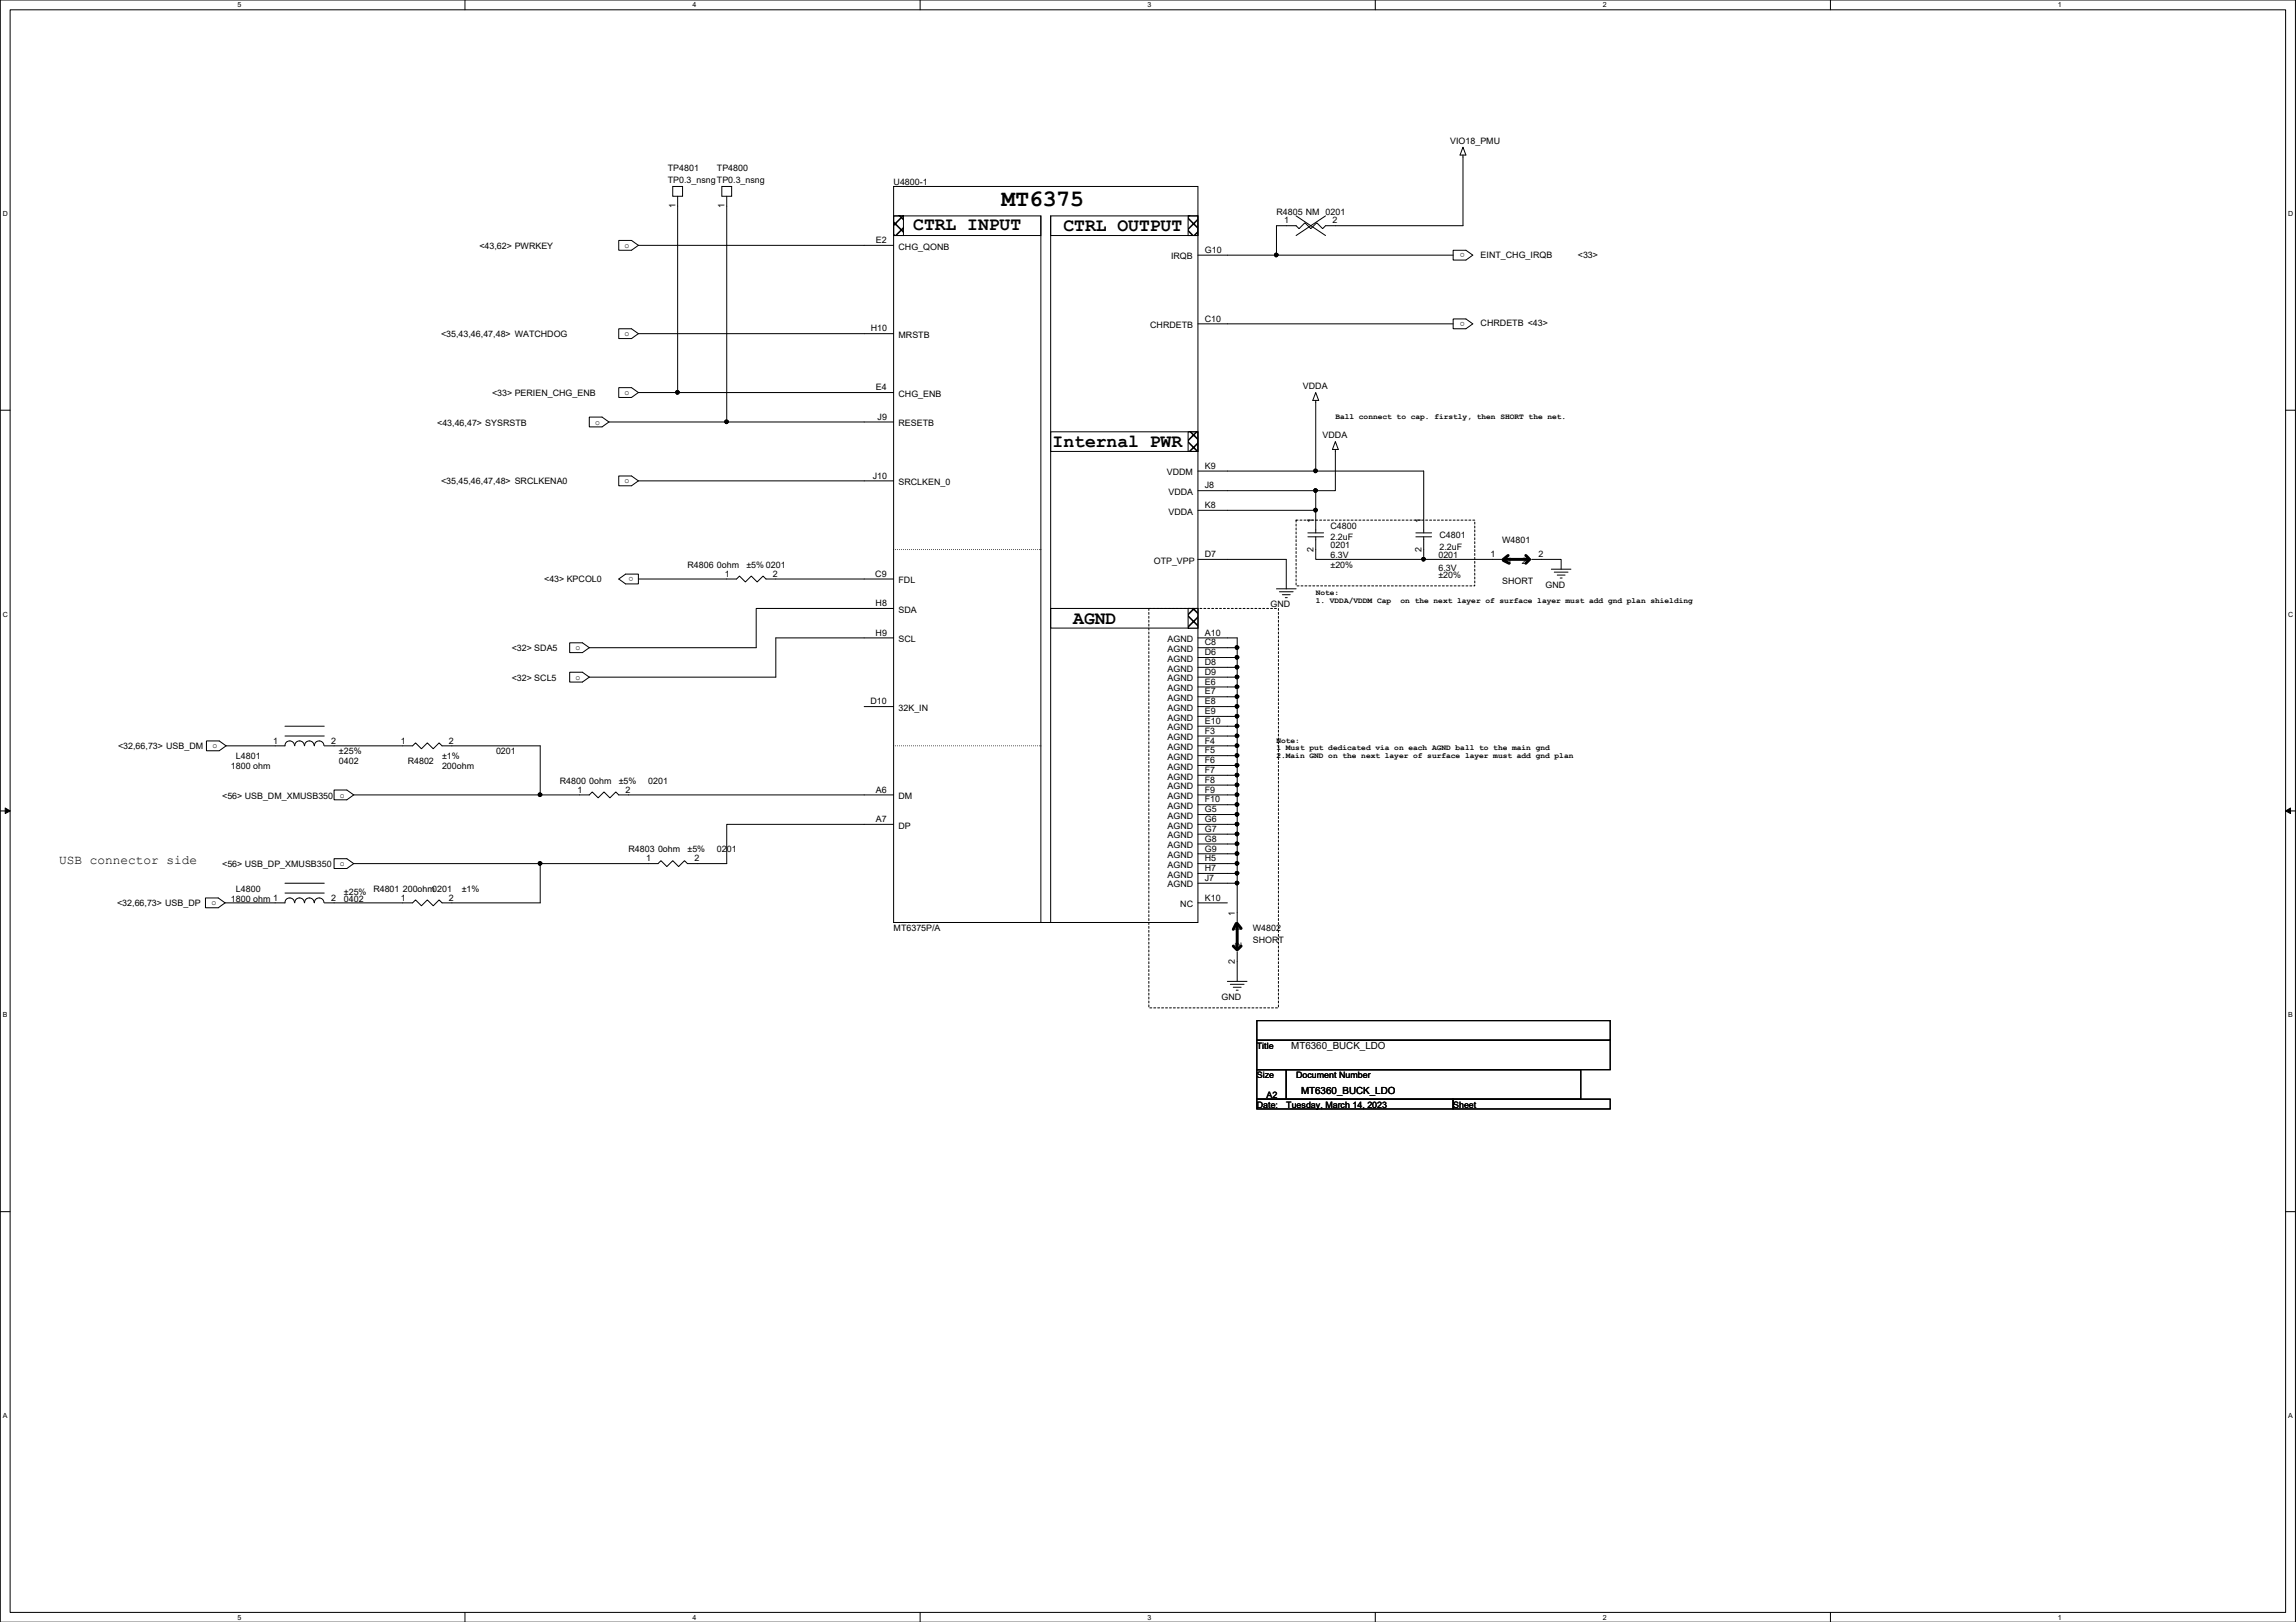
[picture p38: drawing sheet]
<svg xmlns="http://www.w3.org/2000/svg" width="297mm" height="210mm" viewBox="0 0 297 210" stroke-linecap="round" stroke-linejoin="round" font-family="sans-serif">
<defs><g id="words">
<text font-size="3" x="129.6" y="26.7">MT6375</text>
<g font-size="2.4">
<text x="118.1" y="29.8">CTRL INPUT</text>
<text x="137.6" y="29.9">CTRL OUTPUT</text>
<text x="136.2" y="57.8">Internal PWR</text>
<text x="138.9" y="80.7">AGND</text>
</g>
<text font-size="1.7" x="7.7" y="111.8">USB connector side</text>
<g font-size="1.3">
<text x="167" y="135.8">MT6360_BUCK_LDO</text>
<text x="168.3" y="141.5">MT6360_BUCK_LDO</text>
</g>
<g font-size="1.1">
<text x="86.4" y="22.2">TP4801</text>
<text x="86.4" y="23.7">TP0.3_nsngTP0.3_nsng</text>
<text x="92.7" y="22.2">TP4800</text>
<text x="115.6" y="24">U4800-1</text>
<text x="187.6" y="18.6">VIO18_PMU</text>
<text x="87.4" y="26.9" transform="rotate(-90 87.4 26.9)">1</text>
<text x="93.7" y="26.9" transform="rotate(-90 93.7 26.9)">1</text>
<text x="165.1" y="27.8">R4805 NM 0201</text>
<text x="166.2" y="28.9">1</text>
<text x="172.4" y="28.9">2</text>
<text x="62" y="32.2">&lt;43,62&gt; PWRKEY</text>
<text x="80.8" y="32.1">o</text>
<text x="113.3" y="31.5">E2</text>
<text x="116.2" y="32.3">CHG_QONB</text>
<text x="151.5" y="33.6">IRQB</text>
<text x="155.9" y="32.7">G10</text>
<text x="189.5" y="32.7" transform="rotate(180 189.5 32.7)">o</text>
<text x="191.6" y="33.4">EINT_CHG_IRQB</text>
<text x="204.1" y="33.4">&lt;33&gt;</text>
<text x="155.9" y="41.6">C10</text>
<text x="189.5" y="41.6" transform="rotate(180 189.5 41.6)">o</text>
<text x="57.1" y="43.6">&lt;35,43,46,47,48&gt; WATCHDOG</text>
<text x="80.8" y="43.5">o</text>
<text x="112.6" y="42.9">H10</text>
<text x="116.2" y="43.7">MRSTB</text>
<text x="148.8" y="42.5">CHRDETB</text>
<text x="191.6" y="42.2">CHRDETB &lt;43&gt;</text>
<text x="63.7" y="51.3">&lt;33&gt; PERIEN_CHG_ENB</text>
<text x="80.8" y="51.1">o</text>
<text x="113.3" y="50.5">E4</text>
<text x="116.2" y="51.4">CHG_ENB</text>
<text x="168.6" y="50.4">VDDA</text>
<text x="56.6" y="55.1">&lt;43,46,47&gt; SYSRSTB</text>
<text x="77" y="54.9">o</text>
<text x="113.5" y="54.3">J9</text>
<text x="116.2" y="55.2">RESETB</text>
<text x="171.1" y="56.7">VDDA</text>
<text x="57.1" y="62.7">&lt;35,45,46,47,48&gt; SRCLKENA0</text>
<text x="80.8" y="62.6">o</text>
<text x="112.9" y="61.9">J10</text>
<text x="116.2" y="62.8">SRCLKEN_0</text>
<text x="151" y="61.5">VDDM</text>
<text x="151.2" y="64.1">VDDA</text>
<text x="155.9" y="60.7">K9</text>
<text x="155.9" y="63.2">J8</text>
<text x="155.9" y="65.7">K8</text>
<text x="151.2" y="66.6">VDDA</text>
<text x="169.9" y="71.4" transform="rotate(-90 169.9 71.4)">2</text>
<text x="169.9" y="67.7" transform="rotate(-90 169.9 67.7)">1</text>
<text x="172.1" y="68.4">C4800</text>
<text x="172.1" y="69.9">2.2uF</text>
<text x="172.1" y="71">0201</text>
<text x="183.9" y="71.4" transform="rotate(-90 183.9 71.4)">2</text>
<text x="183.9" y="67.7" transform="rotate(-90 183.9 67.7)">1</text>
<text x="186.2" y="69.7">C4801</text>
<text x="186.2" y="71.2">2.2uF</text>
<text x="194.3" y="70.3">W4801</text>
<text x="70.4" y="75.3">&lt;43&gt; KPCOL0</text>
<text x="82" y="74.6" transform="rotate(180 82 74.6)">o</text>
<text x="88.9" y="73.5">R4806 0ohm</text>
<text x="93.8" y="74.6">1</text>
<text x="96.6" y="73.5">±5% 0201</text>
<text x="100" y="74.6">2</text>
<text x="113.2" y="74.6">C9</text>
<text x="116.2" y="75.5">FDL</text>
<text x="149.3" y="72.9">OTP_VPP</text>
<text x="155.9" y="72.1">D7</text>
<text x="172.1" y="72.2">6.3V</text>
<text x="172.1" y="73.5">±20%</text>
<text x="186.1" y="72.2">0201</text>
<text x="186.1" y="73.9">6.3V</text>
<text x="186.1" y="74.8">±20%</text>
<text x="192.8" y="72.1">1</text>
<text x="194.3" y="75.5">SHORT</text>
<text x="195" y="72.9">1</text>
<text x="196.9" y="72.9">2</text>
<text x="199" y="72.1">2</text>
<text x="199.9" y="76">GND</text>
<text x="113.3" y="82.3">H9</text>
<text x="113.3" y="78.4">H8</text>
<text x="116.2" y="83.1">SCL</text>
<text x="116.2" y="79.3">SDA</text>
<text x="151" y="83.1">AGND</text>
<text x="155.9" y="82.3">A10</text>
<text x="155.9" y="83.5">C8</text>
<text x="164.4" y="78.6">GND</text>
<text x="66.2" y="84.3">&lt;32&gt; SDA5</text>
<text x="66.2" y="88.1">&lt;32&gt; SCL5</text>
<text x="74.5" y="84.2">o</text>
<text x="74.5" y="88">o</text>
<text x="151" y="85.6">AGND</text>
<text x="151" y="86.9">AGND</text>
<text x="151" y="89.5">AGND</text>
<text x="151" y="84.4">AGND</text>
<text x="151" y="88.2">AGND</text>
<text x="155.9" y="84.8">D6</text>
<text x="155.9" y="86.1">D8</text>
<text x="155.9" y="88.6">E6</text>
<text x="155.9" y="89.9">E7</text>
<text x="155.9" y="87.3">D9</text>
<text x="112.6" y="91.1">D10</text>
<text x="116.2" y="92">32K_IN</text>
<text x="151" y="90.7">AGND</text>
<text x="151" y="92">AGND</text>
<text x="151" y="94.5">AGND</text>
<text x="151" y="95.8">AGND</text>
<text x="151" y="93.3">AGND</text>
<text x="155.9" y="91.1">E8</text>
<text x="155.9" y="93.7">E10</text>
<text x="155.9" y="95">F3</text>
<text x="155.9" y="92.4">E9</text>
<text x="15.3" y="97">&lt;32,66,73&gt; USB_DM</text>
<text x="27.5" y="96.9">o</text>
<text x="29.9" y="99.5">1800 ohm</text>
<text x="30.5" y="98.3">L4801</text>
<text x="35.3" y="96.2">1</text>
<text x="42.8" y="96.2">2</text>
<text x="43.9" y="97.6">±25%</text>
<text x="43.9" y="98.9">0402</text>
<text x="51.9" y="96.2">1</text>
<text x="52.7" y="98.9">R4802</text>
<text x="57.2" y="99.5">200ohm</text>
<text x="57.2" y="98.3">±1%</text>
<text x="58.1" y="96.2">2</text>
<text x="64.2" y="97.6">0201</text>
<text x="72.4" y="101.4">R4800 0ohm</text>
<text x="80" y="101.4">±5%</text>
<text x="83.9" y="101.4">0201</text>
<text x="151" y="97.1">AGND</text>
<text x="151" y="98.3">AGND</text>
<text x="151" y="99.6">AGND</text>
<text x="151" y="100.9">AGND</text>
<text x="155.9" y="96.2">F4</text>
<text x="155.9" y="97.5">F5</text>
<text x="155.9" y="98.8">F6</text>
<text x="155.9" y="100">F7</text>
<text x="155.9" y="101.3">F8</text>
<text x="28.7" y="103.3">&lt;56&gt; USB_DM_XMUSB350</text>
<text x="44" y="103.2">o</text>
<text x="74.7" y="102.6">1</text>
<text x="80.9" y="102.6">2</text>
<text x="113.3" y="102.6">A6</text>
<text x="113.3" y="106.4">A7</text>
<text x="116.2" y="103.4">DM</text>
<text x="116.2" y="107.2">DP</text>
<text x="151" y="103.4">AGND</text>
<text x="151" y="104.7">AGND</text>
<text x="151" y="106">AGND</text>
<text x="151" y="107.2">AGND</text>
<text x="151" y="102.2">AGND</text>
<text x="155.9" y="102.6">F9</text>
<text x="155.9" y="103.8">F10</text>
<text x="155.9" y="105.1">G5</text>
<text x="155.9" y="106.4">G6</text>
<text x="155.9" y="107.7">G7</text>
<text x="28.7" y="112.2">&lt;56&gt; USB_DP_XMUSB350</text>
<text x="44" y="112.1">o</text>
<text x="81.3" y="110.3">R4803 0ohm</text>
<text x="83.6" y="111.5">1</text>
<text x="88.9" y="110.3">±5%</text>
<text x="89.8" y="111.5">2</text>
<text x="92.7" y="110.3">0201</text>
<text x="151" y="108.5">AGND</text>
<text x="151" y="109.8">AGND</text>
<text x="151" y="111">AGND</text>
<text x="151" y="112.3">AGND</text>
<text x="151" y="113.6">AGND</text>
<text x="155.9" y="108.9">G8</text>
<text x="155.9" y="110.2">G9</text>
<text x="155.9" y="111.5">H5</text>
<text x="155.9" y="112.7">H7</text>
<text x="15.2" y="117.3">&lt;32,66,73&gt; USB_DP</text>
<text x="27.3" y="117.2">o</text>
<text x="29.9" y="116.7">1800 ohm 1</text>
<text x="30.5" y="115.4">L4800</text>
<text x="42.8" y="116.5">2</text>
<text x="44.5" y="115.8">±25%</text>
<text x="44.5" y="116.7">0402</text>
<text x="48.3" y="115.4">R4801 200ohm0201</text>
<text x="51.9" y="116.5">1</text>
<text x="58.1" y="116.5">2</text>
<text x="59.7" y="115.4">±1%</text>
<text x="151" y="114.9">AGND</text>
<text x="152.7" y="117.4">NC</text>
<text x="155.9" y="114">J7</text>
<text x="155.9" y="116.5">K10</text>
<text x="159.8" y="118.5" transform="rotate(-90 159.8 118.5)">1</text>
<text x="115.6" y="120.5">MT6375P/A</text>
<text x="159.8" y="124.7" transform="rotate(-90 159.8 124.7)">2</text>
<text x="160.6" y="122.6" transform="rotate(-90 160.6 122.6)">2</text>
<text x="160.6" y="120.6" transform="rotate(-90 160.6 120.6)">1</text>
<text x="162.1" y="120.5">W4802</text>
<text x="162.1" y="122">SHORT</text>
<text x="158" y="129.4">GND</text>
<text x="162.6" y="135.7">Title</text>
<text x="162.6" y="139.5">Size</text>
<text x="162.6" y="143.3">Date:</text>
<text x="163.9" y="142.1">A2</text>
<text x="166.4" y="143.3">Tuesday, March 14, 2023</text>
<text x="167.7" y="139.5">Document Number</text>
<text x="188" y="143.3">Sheet</text>
</g>
<g font-size="1">
<text x="172.8" y="54.2">Ball connect to cap. firstly, then SHORT the net.</text>
<text x="170.2" y="77">Note:</text>
<text x="170.2" y="78.1">1. VDDA/VDDM Cap</text>
<text x="181.2" y="78.1">on the next layer of surface layer must add gnd plan shielding</text>
<text x="165.1" y="96.1">Note:</text>
<text x="165.1" y="97.1">1 Must put dedicated via on each AGND ball to the main gnd</text>
<text x="165.1" y="98.1">2.Main GND on the next layer of surface layer must add gnd plan</text>
</g>
<g font-size=".9">
<text x="30.7" y=".9">5</text>
<text x="89.6" y=".9">4</text>
<text x="148.5" y=".9">3</text>
<text x="207.3" y=".9">2</text>
<text x="266.2" y=".9">1</text>
<text x=".4" y="28">D</text>
<text x="296" y="28">D</text>
<text x=".4" y="79.8">C</text>
<text x="296" y="79.8">C</text>
<text x=".4" y="131.7">B</text>
<text x="296" y="131.7">B</text>
<text x=".4" y="183.5">A</text>
<text x="296" y="183.5">A</text>
<text x="30.7" y="209.6">5</text>
<text x="89.6" y="209.6">4</text>
<text x="148.5" y="209.6">3</text>
<text x="207.3" y="209.6">2</text>
<text x="266.2" y="209.6">1</text>
</g>
</g></defs>
<path d="M0 0h297v209.9h-297zM1.3 1.3h294.4v207.4h-294.4z" fill="none" stroke="#000" stroke-width=".13"/>
<g fill="#fff">
<path d="M30.7 .1h.5v1h-.5z"/>
<path d="M30.7 208.8h.5v1h-.5z"/>
</g>
<path d="M60.2 0v1.3M60.2 208.7v1.2" fill="none" stroke="#000" stroke-width=".13"/>
<g fill="#fff">
<path d="M89.6 .1h.5v1h-.5z"/>
<path d="M89.6 208.8h.5v1h-.5z"/>
</g>
<path d="M119 0v1.3M119 208.7v1.2" fill="none" stroke="#000" stroke-width=".13"/>
<g fill="#fff">
<path d="M148.5 .1h.5v1h-.5z"/>
<path d="M148.5 208.8h.5v1h-.5z"/>
</g>
<path d="M177.9 0v1.3M177.9 208.7v1.2" fill="none" stroke="#000" stroke-width=".13"/>
<g fill="#fff">
<path d="M207.3 .1h.6v1h-.6z"/>
<path d="M207.3 208.8h.6v1h-.6z"/>
</g>
<path d="M236.8 0v1.3M236.8 208.7v1.2" fill="none" stroke="#000" stroke-width=".13"/>
<g fill="#fff">
<path d="M266.2 .1h.5v1h-.5z"/>
<path d="M266.2 208.8h.5v1h-.5z"/>
<path d="M.4 27.2h.6v1h-.6z"/>
<path d="M296 27.2h.7v1h-.7z"/>
<path d="M.4 79h.6v1h-.6z"/>
<path d="M296 79h.7v1h-.7z"/>
</g>
<path d="M0 53.1h1.3M295.7 53.1h1.3" fill="none" stroke="#000" stroke-width=".13"/>
<g fill="#fff">
<path d="M.4 130.9h.6v1h-.6z"/>
<path d="M296 130.9h.6v1h-.6z"/>
</g>
<path d="M0 104.9h1.3M.7 104.6l.6 .3-.6 .4zM295.7 104.9h1.3M295.7 104.9l.6-.3v.7z" fill="none" stroke="#000" stroke-width=".13"/>
<path d="M.7 104.6l.6 .3-.6 .4zM295.7 104.9l.6-.3v.7z" fill="#000"/>
<g fill="#fff">
<path d="M.4 182.7h.5v1h-.5z"/>
<path d="M296 182.7h.6v1h-.6z"/>
</g>
<g fill="none" stroke="#000" stroke-width=".13">
<path d="M189.3 19.1l.3 1h-.7zM80 31.1h1.7l.9 .6-.9 .7h-1.7zM87 24.1h1.3v1.3h-1.3zM87.7 25.4v1.3M93.4 24.1h1.3v1.3h-1.3zM94 25.4v1.3M166.4 29.2h1.3l.4 .4 .7-.8 .8 .8 .7-.8 .8 .8 .4-.4h1.3M167.7 27.9l3.8 2.6M171.5 27.9l-3.8 2.6M188 32.4h1.6l.9 .6-.9 .7h-1.6zM189.3 20.1v.2M76.2 54h1.7l.9 .6-.9 .6h-1.7z"/>
<path d="M80 42.5h1.7l.9 .7-.9 .6h-1.7zM80 50.2h1.7l.9 .6-.9 .6h-1.7zM170.2 50.8l.4 1h-.8zM170.2 51.8v.3M172.8 58.2v.2M172.8 57.2l.3 1h-.7zM188 41.3h1.6l.9 .6-.9 .6h-1.6zM80 61.6h1.7l.9 .6-.9 .7h-1.7zM80 74.9l.9-.6h1.7v1.3h-1.7zM94 74.9h1.3l.4-.4 .7 .8 .8-.8 .8 .8 .7-.8 .4 .4h1.3M165.1 76.2h2.6M165.5 76.6h1.8"/>
<path d="M165.9 77h1M166.3 77.3h.2M169.2 69h2M169.2 69.5h2M170.2 67.3v1.7M170.2 69.5v1.6M183.2 69h2M183.2 69.5h2M184.2 67.3v1.7M184.2 69.5v1.6M193.1 72.4h1.2M198.2 72.4h1.2"/>
<path d="M200.7 73.7h2.5M201.1 74h1.8M201.5 74.4h1M201.8 74.8h.3M26.7 95.9h1.7l.8 .6-.8 .7h-1.7zM36.9 95.2h5M36.9 94h5M38.1 96.5a.61 .61 0 0 0-.6-.6 .61 .61 0 0 0-.6 .6h-1.3M39.4 96.5a.61 .61 0 0 0-.7-.6 .61 .61 0 0 0-.6 .6M40.6 96.5a.61 .61 0 0 0-.6-.6 .61 .61 0 0 0-.6 .6M41.9 96.5a.61 .61 0 0 0-.6-.6 .61 .61 0 0 0-.6 .6M41.9 96.5h1.3"/>
<path d="M52.1 96.5h1.3l.4-.4 .7 .8 .8-.8 .7 .8 .8-.8 .4 .4h1.3M73.7 83.2h1.6l.9 .6-.9 .7h-1.6zM73.7 87h1.6l.9 .6-.9 .7h-1.6zM26.6 116.2h1.6l.9 .6-.9 .7h-1.6zM36.9 115.6h5M36.9 114.3h5M38.1 116.8a.61 .61 0 0 0-.6-.6 .61 .61 0 0 0-.6 .6h-1.3M39.4 116.8a.61 .61 0 0 0-.7-.6 .61 .61 0 0 0-.6 .6M40.6 116.8a.61 .61 0 0 0-.6-.6 .61 .61 0 0 0-.6 .6M41.9 116.8a.61 .61 0 0 0-.6-.6 .61 .61 0 0 0-.6 .6M41.9 116.8h1.3M43.2 111.1h1.7l.9 .7-.9 .6h-1.7z"/>
<path d="M43.2 102.2h1.7l.9 .7-.9 .6h-1.7zM52.1 116.8h1.3l.4-.3 .7 .7 .8-.7 .7 .7 .8-.7 .4 .3h1.3M75 102.9h1.2l.4-.4 .8 .8 .7-.8 .8 .8 .8-.8 .3 .4h1.3M83.9 111.8h1.2l.4-.4 .8 .7 .7-.7 .8 .7 .8-.7 .3 .4h1.3M160.1 118.1v1.3M158.8 127h2.5M159.2 127.4h1.7M159.6 127.8h1M159.9 128.1h.3M160.1 123.2v1.3M162.6 132.1h45.7v2.5h-45.7zM162.6 134.6h45.7v3.8h-45.7z"/>
<path d="M162.6 138.4h3.8v3.8h-3.8zM166.4 138.4h38.1v3.8h-38.1zM0 156.8h1.3M162.6 142.2h25.4v1.3h-25.4zM188 142.2h20.3v1.3h-20.3zM295.7 156.8h1.3"/>
</g>
<path d="M148.6 78.7h16.8v51.7h-16.8zM167.7 67.3h23.1v8.5h-23.1z" fill="none" stroke="#000" stroke-width=".13" stroke-dasharray=".3 .3"/>
<path d="M194.5 72.5l.7 .4M194.7 72.4h2.8M195.1 71.9l-.6 .5M197.4 71.9l.4 .4M197.9 72.4l-.5 .5M159.9 119.5l-.3 .8M160.1 119.8v2.8M160.1 119.5l.5 .6M159.6 122.4l.5 .5M160.6 122.4l-.4 .4" fill="none" stroke="#000" stroke-width=".38"/>
<path d="M115.6 27.9h1.3v2.6h-1.3z" fill-rule="evenodd" fill="#fff"/>
<path d="M115.6 27.9h1.3v2.6h-1.3z" fill-rule="evenodd" fill="#000"/>
<path d="M115.6 27.9h1.3v2.6h-1.3zM115.6 27.9h19.1v2.6h-19.1z" fill="none" stroke="#000" stroke-width=".13"/>
<path d="M153.7 27.9h1.3v2.6h-1.3z" fill-rule="evenodd" fill="#fff"/>
<path d="M153.7 27.9h1.3v2.6h-1.3z" fill-rule="evenodd" fill="#000"/>
<path d="M135.9 27.9h19.1v2.6h-19.1zM153.7 27.9h1.3v2.6h-1.3zM135.9 78.7h19.1v2.6h-19.1z" fill="none" stroke="#000" stroke-width=".13"/>
<path d="M153.7 78.7h1.3v2.6h-1.3z" fill-rule="evenodd" fill="#fff"/>
<path d="M153.7 78.7h1.3v2.6h-1.3z" fill-rule="evenodd" fill="#000"/>
<path d="M153.7 78.7h1.3v2.6h-1.3z" fill="none" stroke="#000" stroke-width=".13"/>
<path d="M153.7 55.9h1.3v2.5h-1.3z" fill-rule="evenodd" fill="#fff"/>
<g fill="#000">
<path d="M164.9 32.8h.4l.1 .2-.1 .2h-.2h-.2z" fill-rule="evenodd"/>
<path d="M164.9 32.8h.4l.1 .2-.1 .2h-.2h-.2z" fill-rule="evenodd"/>
<path d="M87.5 50.6h.3l.1 .2-.1 .1-.2 .1-.1-.1z" fill-rule="evenodd"/>
<path d="M87.5 50.6h.3l.1 .2-.1 .1-.2 .1-.1-.1z" fill-rule="evenodd"/>
<path d="M93.8 54.4h.4v.2v.1l-.2 .1-.2-.1z" fill-rule="evenodd"/>
<path d="M93.8 54.4h.4v.2v.1l-.2 .1-.2-.1z" fill-rule="evenodd"/>
<path d="M153.7 55.9h1.3v2.5h-1.3z" fill-rule="evenodd"/>
<path d="M170 65.8h.4v.2v.2l-.2 .1-.2-.1z" fill-rule="evenodd"/>
<path d="M170 60.8h.4v.1v.2l-.2 .1-.2-.1z" fill-rule="evenodd"/>
<path d="M170 63.3h.4v.2v.1l-.2 .1-.2-.1z" fill-rule="evenodd"/>
<path d="M170 65.8h.4v.2v.2l-.2 .1-.2-.1z" fill-rule="evenodd"/>
<path d="M170 60.8h.4v.1v.2l-.2 .1-.2-.1z" fill-rule="evenodd"/>
<path d="M170 63.3h.4v.2v.1l-.2 .1-.2-.1z" fill-rule="evenodd"/>
<path d="M184 72.2h.3l.1 .1-.1 .2-.2 .1-.1-.1z" fill-rule="evenodd"/>
<path d="M184 72.2h.3l.1 .1-.1 .2-.2 .1-.1-.1z" fill-rule="evenodd"/>
<path d="M159.9 98.9h.3l.1 .1-.1 .2-.2 .1-.1-.1z" fill-rule="evenodd"/>
<path d="M159.9 83.6h.3l.1 .2-.1 .2h-.2h-.1z" fill-rule="evenodd"/>
<path d="M159.9 84.9h.3l.1 .1-.1 .2-.2 .1-.1-.1z" fill-rule="evenodd"/>
<path d="M159.9 87.4h.3l.1 .2-.1 .2h-.2h-.1z" fill-rule="evenodd"/>
<path d="M159.9 86.2h.3l.1 .1-.1 .2-.2 .1-.1-.1z" fill-rule="evenodd"/>
<path d="M159.9 88.7h.3l.1 .2-.1 .1-.2 .1-.1-.1z" fill-rule="evenodd"/>
<path d="M159.9 91.2h.3l.1 .2-.1 .2-.2 .1-.1-.1z" fill-rule="evenodd"/>
<path d="M159.9 90h.3l.1 .1-.1 .2-.2 .1-.1-.1z" fill-rule="evenodd"/>
<path d="M159.9 93.8h.3l.1 .1-.1 .2-.2 .1-.1-.1z" fill-rule="evenodd"/>
<path d="M159.9 92.5h.3l.1 .2-.1 .1-.2 .1-.1-.1z" fill-rule="evenodd"/>
<path d="M159.9 95.1h.3l.1 .1-.1 .2-.2 .1-.1-.1z" fill-rule="evenodd"/>
<path d="M159.9 96.3h.3l.1 .2-.1 .2h-.2h-.1z" fill-rule="evenodd"/>
<path d="M159.9 97.6h.3l.1 .1-.1 .2-.2 .1-.1-.1z" fill-rule="evenodd"/>
<path d="M159.9 98.9h.3l.1 .1-.1 .2-.2 .1-.1-.1z" fill-rule="evenodd"/>
<path d="M159.9 83.6h.3l.1 .2-.1 .2h-.2h-.1z" fill-rule="evenodd"/>
<path d="M159.9 84.9h.3l.1 .1-.1 .2-.2 .1-.1-.1z" fill-rule="evenodd"/>
<path d="M159.9 87.4h.3l.1 .2-.1 .2h-.2h-.1z" fill-rule="evenodd"/>
<path d="M159.9 86.2h.3l.1 .1-.1 .2-.2 .1-.1-.1z" fill-rule="evenodd"/>
<path d="M159.9 88.7h.3l.1 .2-.1 .1-.2 .1-.1-.1z" fill-rule="evenodd"/>
<path d="M159.9 91.2h.3l.1 .2-.1 .2-.2 .1-.1-.1z" fill-rule="evenodd"/>
<path d="M159.9 90h.3l.1 .1-.1 .2-.2 .1-.1-.1z" fill-rule="evenodd"/>
<path d="M159.9 93.8h.3l.1 .1-.1 .2-.2 .1-.1-.1z" fill-rule="evenodd"/>
<path d="M159.9 92.5h.3l.1 .2-.1 .1-.2 .1-.1-.1z" fill-rule="evenodd"/>
<path d="M159.9 95.1h.3l.1 .1-.1 .2-.2 .1-.1-.1z" fill-rule="evenodd"/>
<path d="M159.9 96.3h.3l.1 .2-.1 .2h-.2h-.1z" fill-rule="evenodd"/>
<path d="M159.9 97.6h.3l.1 .1-.1 .2-.2 .1-.1-.1z" fill-rule="evenodd"/>
<path d="M69.7 102.7h.3l.1 .1-.1 .2-.2 .1-.1-.1z" fill-rule="evenodd"/>
<path d="M69.7 111.6h.3l.1 .1-.1 .2-.2 .1-.1-.1z" fill-rule="evenodd"/>
<path d="M69.7 102.7h.3l.1 .1-.1 .2-.2 .1-.1-.1z" fill-rule="evenodd"/>
<path d="M69.7 111.6h.3l.1 .1-.1 .2-.2 .1-.1-.1z" fill-rule="evenodd"/>
<path d="M159.9 100.1h.3l.1 .2-.1 .2h-.2h-.1z" fill-rule="evenodd"/>
<path d="M159.9 101.4h.3l.1 .2-.1 .1-.2 .1-.1-.1z" fill-rule="evenodd"/>
<path d="M159.9 103.9h.3l.1 .2-.1 .2-.2 .1-.1-.1z" fill-rule="evenodd"/>
<path d="M159.9 102.7h.3l.1 .1-.1 .2-.2 .1-.1-.1z" fill-rule="evenodd"/>
<path d="M159.9 106.5h.3l.1 .1-.1 .2-.2 .1-.1-.1z" fill-rule="evenodd"/>
<path d="M159.9 105.2h.3l.1 .2-.1 .1-.2 .1-.1-.1z" fill-rule="evenodd"/>
<path d="M159.9 107.8h.3l.1 .1-.1 .2-.2 .1-.1-.1z" fill-rule="evenodd"/>
<path d="M159.9 109h.3l.1 .2-.1 .2h-.2h-.1z" fill-rule="evenodd"/>
<path d="M159.9 110.3h.3l.1 .1-.1 .2-.2 .1-.1-.1z" fill-rule="evenodd"/>
<path d="M159.9 111.6h.3l.1 .1-.1 .2-.2 .1-.1-.1z" fill-rule="evenodd"/>
<path d="M159.9 112.8h.3l.1 .2-.1 .2h-.2h-.1z" fill-rule="evenodd"/>
<path d="M159.9 114.1h.3l.1 .2-.1 .1-.2 .1-.1-.1z" fill-rule="evenodd"/>
<path d="M159.9 100.1h.3l.1 .2-.1 .2h-.2h-.1z" fill-rule="evenodd"/>
<path d="M159.9 101.4h.3l.1 .2-.1 .1-.2 .1-.1-.1z" fill-rule="evenodd"/>
<path d="M159.9 103.9h.3l.1 .2-.1 .2-.2 .1-.1-.1z" fill-rule="evenodd"/>
<path d="M159.9 102.7h.3l.1 .1-.1 .2-.2 .1-.1-.1z" fill-rule="evenodd"/>
<path d="M159.9 106.5h.3l.1 .1-.1 .2-.2 .1-.1-.1z" fill-rule="evenodd"/>
<path d="M159.9 105.2h.3l.1 .2-.1 .1-.2 .1-.1-.1z" fill-rule="evenodd"/>
<path d="M159.9 107.8h.3l.1 .1-.1 .2-.2 .1-.1-.1z" fill-rule="evenodd"/>
<path d="M159.9 109h.3l.1 .2-.1 .2h-.2h-.1z" fill-rule="evenodd"/>
<path d="M159.9 110.3h.3l.1 .1-.1 .2-.2 .1-.1-.1z" fill-rule="evenodd"/>
<path d="M159.9 111.6h.3l.1 .1-.1 .2-.2 .1-.1-.1z" fill-rule="evenodd"/>
<path d="M159.9 112.8h.3l.1 .2-.1 .2h-.2h-.1z" fill-rule="evenodd"/>
<path d="M159.9 114.1h.3l.1 .2-.1 .1-.2 .1-.1-.1z" fill-rule="evenodd"/>
</g>
<g fill="none" stroke="#000" stroke-width=".13">
<path d="M82.6 31.7h33M87.7 26.7v24.1M94 26.7v27.9M115.6 24.1h39.4v95.3h-39.4zM134.7 27.9v91.5M135.9 27.9v91.5M155 33h10.1M164.9 32.8h.4l.1 .2-.1 .2h-.2h-.2zM165.1 33h22.9M166.4 29.2h-1.3v3.8M189.3 20.3v8.9h-16.5M78.8 54.6h15.2"/>
<path d="M82.6 50.8h5.1M82.6 43.2h33M87.5 50.6h.3l.1 .2-.1 .1-.2 .1-.1-.1zM87.7 50.8h27.9M93.8 54.4h.4v.2v.1l-.2 .1-.2-.1zM94 54.6h21.6M135.9 55.9h19.1v2.5h-19.1zM153.7 55.9h1.3v2.5h-1.3zM155 41.9h33M170.2 52.1v8.9h-15.2M172.8 58.4v5.1h-2.6M82.6 74.9h11.4"/>
<path d="M82.6 62.2h33M100.4 74.9h15.2M115.6 78.7h-17.8v5.1h-21.6M155 63.5h15.2M155 66h15.2M155 72.4h11.4v3.8M170 65.8h.4v.2v.2l-.2 .1-.2-.1zM170 60.8h.4v.1v.2l-.2 .1-.2-.1zM170 63.3h.4v.2v.1l-.2 .1-.2-.1zM170.2 61h14v6.3M170.2 66v1.3M170.2 63.5v2.5"/>
<path d="M170.2 71.1v1.3h14M184 72.2h.3l.1 .1-.1 .2-.2 .1-.1-.1zM184.2 71.1v1.3h8.9M199.4 72.4h2.6v1.3M29.2 96.5h6.4M43.2 96.5h8.9M58.5 96.5h11.4v6.4M111.8 91.4h3.8M115.6 82.5h-15.2v5.1h-24.2M155 82.5h5.1v1.3M155 85.1h5.1M155 86.4h5.1"/>
<path d="M155 88.9h5.1M155 90.2h5.1M155 91.4h5.1M155 94h5.1M155 95.2h5.1M155 96.5h5.1v1.3M155 97.8h5.1v1.3M155 99.1h5.1M155 83.8h5.1M155 92.7h5.1M155 87.6h5.1M159.9 98.9h.3l.1 .1-.1 .2-.2 .1-.1-.1z"/>
<path d="M159.9 83.6h.3l.1 .2-.1 .2h-.2h-.1zM159.9 84.9h.3l.1 .1-.1 .2-.2 .1-.1-.1zM159.9 87.4h.3l.1 .2-.1 .2h-.2h-.1zM159.9 86.2h.3l.1 .1-.1 .2-.2 .1-.1-.1zM159.9 88.7h.3l.1 .2-.1 .1-.2 .1-.1-.1zM159.9 91.2h.3l.1 .2-.1 .2-.2 .1-.1-.1zM159.9 90h.3l.1 .1-.1 .2-.2 .1-.1-.1zM159.9 93.8h.3l.1 .1-.1 .2-.2 .1-.1-.1zM159.9 92.5h.3l.1 .2-.1 .1-.2 .1-.1-.1zM159.9 95.1h.3l.1 .1-.1 .2-.2 .1-.1-.1zM159.9 96.3h.3l.1 .2-.1 .2h-.2h-.1zM159.9 97.6h.3l.1 .1-.1 .2-.2 .1-.1-.1z"/>
<path d="M160.1 99.1v1.2M160.1 83.8v1.3M160.1 85.1v1.3M160.1 86.4v1.2M160.1 87.6v1.3M160.1 88.9v1.3M160.1 90.2v1.2M160.1 91.4v1.3M160.1 92.7v1.3M160.1 94v1.2M160.1 95.2v1.3M29.1 116.8h6.5"/>
<path d="M43.2 116.8h8.9M45.8 111.8h24.1M45.8 102.9h24.1M69.7 102.7h.3l.1 .1-.1 .2-.2 .1-.1-.1zM69.7 111.6h.3l.1 .1-.1 .2-.2 .1-.1-.1zM69.9 102.9h5.1M69.9 111.8v5h-11.4M69.9 111.8h14M81.3 102.9h34.3M115.6 106.7h-21.6v5.1h-3.8M155 100.3h5.1M155 102.9h5.1"/>
<path d="M155 104.1h5.1M155 105.4h5.1M155 106.7h5.1M155 107.9h5.1M155 109.2h5.1M155 110.5h5.1M155 111.8h5.1M155 113h5.1M155 114.3h5.1M155 101.6h5.1M155 116.8h3.8M159.9 100.1h.3l.1 .2-.1 .2h-.2h-.1z"/>
<path d="M159.9 101.4h.3l.1 .2-.1 .1-.2 .1-.1-.1zM159.9 103.9h.3l.1 .2-.1 .2-.2 .1-.1-.1zM159.9 102.7h.3l.1 .1-.1 .2-.2 .1-.1-.1zM159.9 106.5h.3l.1 .1-.1 .2-.2 .1-.1-.1zM159.9 105.2h.3l.1 .2-.1 .1-.2 .1-.1-.1zM159.9 107.8h.3l.1 .1-.1 .2-.2 .1-.1-.1zM159.9 109h.3l.1 .2-.1 .2h-.2h-.1zM159.9 110.3h.3l.1 .1-.1 .2-.2 .1-.1-.1zM159.9 111.6h.3l.1 .1-.1 .2-.2 .1-.1-.1zM159.9 112.8h.3l.1 .2-.1 .2h-.2h-.1zM159.9 114.1h.3l.1 .2-.1 .1-.2 .1-.1-.1zM160.1 100.3v1.3"/>
<path d="M160.1 101.6v1.3M160.1 102.9v1.2M160.1 104.1v1.3M160.1 105.4v1.3M160.1 106.7v1.2M160.1 108v1.2M160.1 109.2v1.3M160.1 110.5v1.3M160.1 111.8v1.2M160.1 113v1.3M160.1 114.3v3.8M160.1 124.5v2.5"/>
</g>
<path d="M115.6 71.1h19.1M134.7 71.1h.1M115.6 96.5h19.1M134.7 96.5h.1" fill="none" stroke="#000" stroke-width=".13" stroke-dasharray="0 .3"/>
<use href="#words"/>
</svg>
